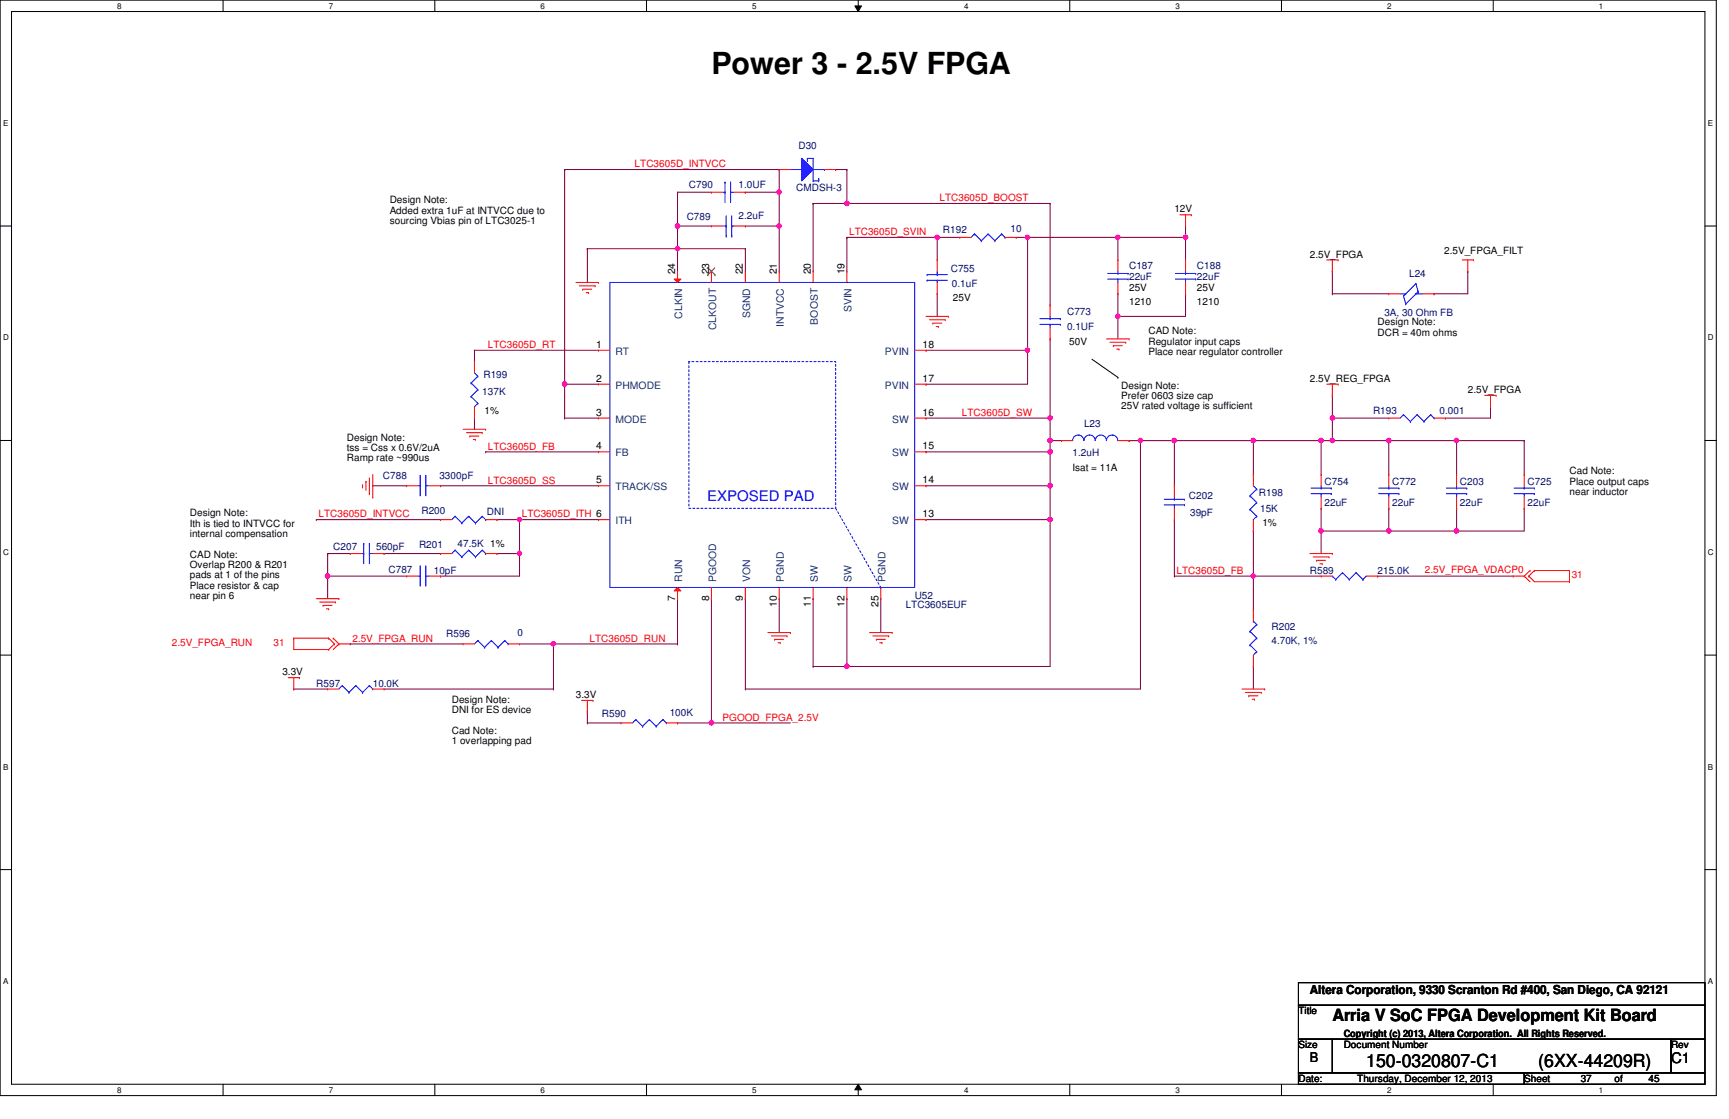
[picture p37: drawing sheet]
<svg xmlns="http://www.w3.org/2000/svg" width="432mm" height="279mm" viewBox="0 0 432 279" stroke-linecap="round" stroke-linejoin="round" font-family="sans-serif">
<defs><g id="words">
<text font-size="7.6" x="177.7" y="18.4">Power 3 - 2.5V FPGA</text>
<g font-size="4.5">
<text x="341.2" y="266.3">150-0320807-C1</text>
<text x="384.2" y="266.3">(6XX-44209R)</text>
</g>
<text font-size="4.2" x="332.7" y="254.8">Arria V SoC FPGA Development Kit Board</text>
<text font-size="3.6" fill="#00f" x="176.6" y="125.1">EXPOSED PAD</text>
<text font-size="3.6" x="417.3" y="265.5">C1</text>
<text font-size="3.3" x="327.1" y="265.3">B</text>
<text font-size="3.1" x="327.1" y="248.2">Altera Corporation, 9330 Scranton Rd #400, San Diego, CA 92121</text>
<g font-size="2.5" fill="#f00">
<text x="158.5" y="41.8">LTC3605D_INTVCC</text>
<text x="234.6" y="50.2">LTC3605D_BOOST</text>
<text x="212" y="58.7">LTC3605D_SVIN</text>
<text x="121.8" y="86.9">LTC3605D_RT</text>
<text x="240.2" y="103.8">LTC3605D_SW</text>
<text x="121.8" y="112.3">LTC3605D_FB</text>
<text x="121.8" y="120.7">LTC3605D_SS</text>
<text x="79.5" y="129.2">LTC3605D_INTVCC</text>
<text x="130.3" y="129.2">LTC3605D_ITH 6</text>
<text x="293.8" y="143.3">LTC3605D_FB</text>
<text x="355.9" y="143">2.5V_FPGA_VDACP0</text>
<text x="392.5" y="144.4">31</text>
<text x="42.9" y="161.3">2.5V_FPGA_RUN</text>
<text x="68.3" y="161.3">31</text>
<text x="88" y="160.2">2.5V_FPGA_RUN</text>
<text x="147.2" y="160.2">LTC3605D_RUN</text>
<text x="180.5" y="180">PGOOD_FPGA_2.5V</text>
</g>
<g font-size="2.5" fill="#000080">
<text x="199.4" y="37.3">D30</text>
<text x="172" y="46.9">C790</text>
<text x="184.4" y="46.9">1.0UF</text>
<text x="198.8" y="47.7">CMDSH-3</text>
<text x="171.5" y="55">C789</text>
<text x="184.4" y="54.7">2.2uF</text>
<text x="235.5" y="58.1">R192</text>
<text x="252.4" y="57.8">10</text>
<text x="237.4" y="68">C755</text>
<text x="237.7" y="71.7">0.1uF</text>
<text x="282" y="67.1">C187</text>
<text x="282" y="70">22uF</text>
<text x="298.9" y="67.1">C188</text>
<text x="298.9" y="70">22uF</text>
<text x="351.9" y="69.1">L24</text>
<text x="266.5" y="78.7">C773</text>
<text x="266.5" y="82.4">0.1UF</text>
<text x="345.7" y="79">3A, 30 Ohm FB</text>
<text x="120.7" y="94.5">R199</text>
<text x="120.4" y="98.7">137K</text>
<text x="270.7" y="106.6">L23</text>
<text x="342.9" y="103.3">R193</text>
<text x="359.5" y="103.3">0.001</text>
<text x="267.9" y="114">1.2uH</text>
<text x="95.6" y="119.6">C788</text>
<text x="109.7" y="119.6">3300pF</text>
<text x="296.9" y="124.7">C202</text>
<text x="314.4" y="123.8">R198</text>
<text x="330.8" y="121">C754</text>
<text x="347.7" y="121">C772</text>
<text x="364.6" y="121">C203</text>
<text x="381.5" y="121">C725</text>
<text x="105.2" y="128.3">R200</text>
<text x="121.6" y="128.6">DNI</text>
<text x="297.2" y="128.9">39pF</text>
<text x="314.7" y="127.8">15K</text>
<text x="330.8" y="126.4">22uF</text>
<text x="347.7" y="126.4">22uF</text>
<text x="364.6" y="126.4">22uF</text>
<text x="381.5" y="126.4">22uF</text>
<text x="83.2" y="137.4">C207</text>
<text x="93.9" y="137.4">560pF</text>
<text x="104.6" y="136.8">R201</text>
<text x="114.3" y="136.5">47.5K 1%</text>
<text x="97" y="143">C787</text>
<text x="108.3" y="143.3">10pF</text>
<text x="327.1" y="143.3">R589</text>
<text x="344" y="143.3">215.0K</text>
<text x="228.4" y="149.5">U52</text>
<text x="226.2" y="151.7">LTC3605EUF</text>
<text x="111.4" y="159">R596</text>
<text x="129.2" y="158.8">0</text>
<text x="317.5" y="157.4">R202</text>
<text x="317.5" y="160.7">4.70K, 1%</text>
<text x="79" y="171.4">R597</text>
<text x="93.1" y="171.4">10.0K</text>
<text x="150.3" y="179.1">R590</text>
<text x="167.3" y="178.8">100K</text>
</g>
<g font-size="2.5">
<text x="97.3" y="50.8">Design Note:</text>
<text x="97.3" y="53.4">Added extra 1uF at INTVCC due to</text>
<text x="293.3" y="53">12V</text>
<text x="97.3" y="56">sourcing Vbias pin of LTC3025-1</text>
<text x="327.1" y="64.3">2.5V_FPGA</text>
<text x="360.7" y="63.5">2.5V_FPGA_FILT</text>
<text x="168.6" y="68.5" transform="rotate(-90 168.6 68.5)">24</text>
<text x="177.1" y="68.5" transform="rotate(-90 177.1 68.5)">23</text>
<text x="185.5" y="68.5" transform="rotate(-90 185.5 68.5)">22</text>
<text x="194" y="68.5" transform="rotate(-90 194 68.5)">21</text>
<text x="202.5" y="68.5" transform="rotate(-90 202.5 68.5)">20</text>
<text x="210.9" y="68.5" transform="rotate(-90 210.9 68.5)">19</text>
<text x="238" y="75.1">25V</text>
<text x="282" y="72.8">25V</text>
<text x="282" y="76.2">1210</text>
<text x="298.9" y="72.8">25V</text>
<text x="298.9" y="76.2">1210</text>
<text x="286.8" y="83.5">CAD Note:</text>
<text x="344" y="81.2">Design Note:</text>
<text x="344" y="83.8">DCR = 40m ohms</text>
<text x="148.9" y="86.9">1</text>
<text x="230.4" y="86.9">18</text>
<text x="267" y="86">50V</text>
<text x="286.8" y="86.1">Regulator input caps</text>
<text x="286.8" y="88.6">Place near regulator controller</text>
<text x="148.9" y="95.3">2</text>
<text x="230.4" y="95.3">17</text>
<text x="327.1" y="95.3">2.5V_REG_FPGA</text>
<text x="280" y="97">Design Note:</text>
<text x="280" y="99.6">Prefer 0603 size cap</text>
<text x="366.6" y="98.2">2.5V_FPGA</text>
<text x="121" y="103.3">1%</text>
<text x="148.9" y="103.8">3</text>
<text x="230.4" y="103.8">16</text>
<text x="280" y="102.2">25V rated voltage is sufficient</text>
<text x="86.6" y="110">Design Note:</text>
<text x="86.6" y="112.6">tss = Css x 0.6V/2uA</text>
<text x="148.9" y="112.2">4</text>
<text x="230.4" y="112.2">15</text>
<text x="86.6" y="115.2">Ramp rate ~990us</text>
<text x="267.9" y="117.6">Isat = 11A</text>
<text x="392" y="118.4">Cad Note:</text>
<text x="148.9" y="120.7">5</text>
<text x="230.4" y="120.7">14</text>
<text x="392" y="121">Place output caps</text>
<text x="392" y="123.6">near inductor</text>
<text x="47.4" y="128.9">Design Note:</text>
<text x="47.4" y="131.5">Ith is tied to INTVCC for</text>
<text x="230.4" y="129.2">13</text>
<text x="315.3" y="131.4">1%</text>
<text x="47.4" y="134.1">internal compensation</text>
<text x="47.4" y="139.2">CAD Note:</text>
<text x="47.4" y="141.8">Overlap R200 &amp; R201</text>
<text x="47.4" y="144.4">pads at 1 of the pins</text>
<text x="47.4" y="147">Place resistor &amp; cap</text>
<text x="47.4" y="149.6">near pin 6</text>
<text x="168.6" y="150.1" transform="rotate(-90 168.6 150.1)">7</text>
<text x="177.1" y="150.1" transform="rotate(-90 177.1 150.1)">8</text>
<text x="185.5" y="150.1" transform="rotate(-90 185.5 150.1)">9</text>
<text x="194" y="151.6" transform="rotate(-90 194 151.6)">10</text>
<text x="202.5" y="151.6" transform="rotate(-90 202.5 151.6)">11</text>
<text x="210.9" y="151.6" transform="rotate(-90 210.9 151.6)">12</text>
<text x="219.4" y="151.6" transform="rotate(-90 219.4 151.6)">25</text>
<text x="70.5" y="168.7">3.3V</text>
<text x="112.8" y="175.4">Design Note:</text>
<text x="112.8" y="178">DNI for ES device</text>
<text x="143.8" y="174.3">3.3V</text>
<text x="112.8" y="183.2">Cad Note:</text>
<text x="112.8" y="185.8">1 overlapping pad</text>
<text x="324.3" y="253.2">Title</text>
<text x="324.3" y="261.7">Size</text>
<text x="335.6" y="259">Copyright (c) 2013, Altera Corporation. All Rights Reserved.</text>
<text x="335.6" y="261.7">Document Number</text>
<text x="417.3" y="261.7">Rev</text>
<text x="324.3" y="270.1">Date:</text>
<text x="339" y="270.1">Thursday, December 12, 2013</text>
<text x="380.7" y="270.1">Sheet</text>
<text x="394.8" y="270.1">37</text>
<text x="403.2" y="270.1">of</text>
<text x="411.7" y="270.1">45</text>
</g>
<g font-size="2.5" fill="#004080">
<text x="212.7" y="78" transform="rotate(-90 212.7 78)">SVIN</text>
<text x="170.4" y="79.5" transform="rotate(-90 170.4 79.5)">CLKIN</text>
<text x="178.9" y="82.4" transform="rotate(-90 178.9 82.4)">CLKOUT</text>
<text x="187.3" y="79.4" transform="rotate(-90 187.3 79.4)">SGND</text>
<text x="195.8" y="81.5" transform="rotate(-90 195.8 81.5)">INTVCC</text>
<text x="204.3" y="81" transform="rotate(-90 204.3 81)">BOOST</text>
<text x="153.7" y="88.6">RT</text>
<text x="221" y="88.6">PVIN</text>
<text x="153.7" y="97.1">PHMODE</text>
<text x="221" y="97.1">PVIN</text>
<text x="153.7" y="105.5">MODE</text>
<text x="222.8" y="105.5">SW</text>
<text x="153.7" y="114">FB</text>
<text x="222.8" y="114">SW</text>
<text x="153.7" y="122.4">TRACK/SS</text>
<text x="222.8" y="122.4">SW</text>
<text x="153.7" y="130.9">ITH</text>
<text x="222.8" y="130.9">SW</text>
<text x="170.4" y="145.3" transform="rotate(-90 170.4 145.3)">RUN</text>
<text x="178.9" y="145.3" transform="rotate(-90 178.9 145.3)">PGOOD</text>
<text x="187.3" y="145.3" transform="rotate(-90 187.3 145.3)">VON</text>
<text x="195.8" y="145.3" transform="rotate(-90 195.8 145.3)">PGND</text>
<text x="204.3" y="145.3" transform="rotate(-90 204.3 145.3)">SW</text>
<text x="212.7" y="145.3" transform="rotate(-90 212.7 145.3)">SW</text>
<text x="221.1" y="145.3" transform="rotate(-90 221.1 145.3)">PGND</text>
</g>
<g font-size="2">
<text x="29.3" y="2.2">8</text>
<text x="82.1" y="2.2">7</text>
<text x="135" y="2.2">6</text>
<text x="187.9" y="2.2">5</text>
<text x="240.7" y="2.2">4</text>
<text x="293.6" y="2.2">3</text>
<text x="346.5" y="2.2">2</text>
<text x="399.3" y="2.2">1</text>
<text x=".8" y="31.5">E</text>
<text x="426.5" y="31.5">E</text>
<text x=".8" y="85">D</text>
<text x="426.5" y="85">D</text>
<text x=".8" y="138.6">C</text>
<text x="426.5" y="138.6">C</text>
<text x=".8" y="192.2">B</text>
<text x="426.5" y="192.2">B</text>
<text x=".8" y="245.7">A</text>
<text x="426.5" y="245.7">A</text>
<text x="29.3" y="272.9">8</text>
<text x="82.1" y="272.9">7</text>
<text x="135" y="272.9">6</text>
<text x="187.9" y="272.9">5</text>
<text x="240.7" y="272.9">4</text>
<text x="293.6" y="272.9">3</text>
<text x="346.5" y="272.9">2</text>
<text x="399.3" y="272.9">1</text>
</g>
</g></defs>
<path d="M0 0h428.6v273.6h-428.6zM2.9 2.9h422.9v267.8h-422.9z" fill="none" stroke="#000" stroke-width=".25"/>
<g fill="#fff">
<path d="M29.3 .4h1.1v2.2h-1.1z"/>
<path d="M29.3 271.1h1.1v2.2h-1.1z"/>
</g>
<path d="M55.7 0v2.9M55.7 270.7v2.9" fill="none" stroke="#000" stroke-width=".25"/>
<g fill="#fff">
<path d="M82.1 .4h1.1v2.2h-1.1z"/>
<path d="M82.1 271.1h1.1v2.2h-1.1z"/>
</g>
<path d="M108.6 0v2.9M108.6 270.7v2.9" fill="none" stroke="#000" stroke-width=".25"/>
<g fill="#fff">
<path d="M135 .4h1.1v2.2h-1.1z"/>
<path d="M135 271.1h1.1v2.2h-1.1z"/>
</g>
<path d="M161.5 0v2.9M161.5 270.7v2.9" fill="none" stroke="#000" stroke-width=".25"/>
<g fill="#fff">
<path d="M187.9 .4h1.1v2.2h-1.1z"/>
<path d="M187.9 271.1h1.1v2.2h-1.1z"/>
</g>
<path d="M213.5 1.5h1.6l-.8 1.4zM214.3 0v2.9M214.3 270.7l.8 1.4h-1.6zM214.3 270.7v2.9" fill="none" stroke="#000" stroke-width=".25"/>
<path d="M213.5 1.5h1.6l-.8 1.4zM214.3 270.7l.8 1.4h-1.6z" fill="#000"/>
<g fill="#fff">
<path d="M240.7 .4h1.2v2.2h-1.2z"/>
<path d="M240.7 271.1h1.2v2.2h-1.2z"/>
</g>
<path d="M267.2 0v2.9M267.2 270.7v2.9" fill="none" stroke="#000" stroke-width=".25"/>
<g fill="#fff">
<path d="M293.6 .4h1.1v2.2h-1.1z"/>
<path d="M293.6 271.1h1.1v2.2h-1.1z"/>
</g>
<path d="M320 0v2.9M320 270.7v2.9" fill="none" stroke="#000" stroke-width=".25"/>
<g fill="#fff">
<path d="M346.5 .4h1.1v2.2h-1.1z"/>
<path d="M346.5 271.1h1.1v2.2h-1.1z"/>
</g>
<path d="M372.9 0v2.9M372.9 270.7v2.9" fill="none" stroke="#000" stroke-width=".25"/>
<g fill="#fff">
<path d="M399.3 .4h1.1v2.2h-1.1z"/>
<path d="M399.3 271.1h1.1v2.2h-1.1z"/>
<path d="M.8 29.6h1.3v2.3h-1.3z"/>
<path d="M426.5 29.6h1.3v2.3h-1.3z"/>
<path d="M.8 83.2h1.4v2.2h-1.4z"/>
<path d="M426.5 83.2h1.4v2.2h-1.4z"/>
</g>
<path d="M0 56.4h2.9M425.8 56.4h2.8" fill="none" stroke="#000" stroke-width=".25"/>
<g fill="#fff">
<path d="M.8 136.7h1.4v2.3h-1.4z"/>
<path d="M426.5 136.7h1.4v2.3h-1.4z"/>
</g>
<path d="M0 110h2.9M425.8 110h2.8" fill="none" stroke="#000" stroke-width=".25"/>
<g fill="#fff">
<path d="M.8 190.3h1.3v2.3h-1.3z"/>
<path d="M426.5 190.3h1.3v2.3h-1.3z"/>
</g>
<path d="M0 163.6h2.9M425.8 163.6h2.8" fill="none" stroke="#000" stroke-width=".25"/>
<g fill="#fff">
<path d="M.8 243.9h1.3v2.2h-1.3z"/>
<path d="M426.5 243.9h1.3v2.2h-1.3z"/>
</g>
<path d="M272.7 89.7l6.5 4.5M279.2 94.2h.1M0 217.1h2.9M425.8 217.1h2.8" fill="none" stroke="#000" stroke-width=".25"/>
<g fill="none" stroke="#800040" stroke-width=".25">
<path d="M332.7 67.7h.1M332.7 73.4h.1M332.7 73.4h14.1M332.7 67.7v5.7M358.1 73.4h.1M366.6 67.7h.1M366.6 67.7v5.7h-8.5M332.7 104.4h.1M332.7 104.4v5.6M332.7 104.4h14.1M360.9 104.4h.1M372.2 101.6h.1"/>
<path d="M372.2 101.6v2.8h-11.3"/>
</g>
<circle cx="332.7" cy="110" r=".56" fill="#f0f"/>
<circle cx="332.7" cy="110" r=".56" fill="none" stroke="#f0f" stroke-width=".25"/>
<circle cx="332.7" cy="104.3" r=".56" fill="#f0f"/>
<circle cx="332.7" cy="104.3" r=".56" fill="none" stroke="#f0f" stroke-width=".25"/>
<g fill="none" stroke="#800040" stroke-width=".25">
<path d="M146.7 62.1h.1M146.7 62.1v8.4M93.1 121.3h.1M93.1 121.3h8.5M124.1 129.8h.1M124.1 138.2h.1M124.1 129.8h5.7M129.8 129.8h.1M129.8 129.8v8.4h-5.7M293.3 129.8h.1M293.3 129.8v14M203.1 149.5h.1"/>
<path d="M203.1 149.5v16.9M129.8 160.8h8.4M138.2 160.8h.1M146.7 177.7h.1M146.7 177.7v2.8M211.5 166.4h.1M211.5 166.4h50.8M146.7 180.5h.1M146.7 180.5h8.4M177.7 180.5h.1M177.7 180.5h19.7"/>
</g>
<circle cx="211.5" cy="166.4" r=".56" fill="#f0f"/>
<circle cx="211.5" cy="166.4" r=".56" fill="none" stroke="#f0f" stroke-width=".25"/>
<path d="M262.3 104.4h.1M262.3 104.4v5.6M329.9 126.9h.1M329.9 126.9v5.7" fill="none" stroke="#800040" stroke-width=".25"/>
<circle cx="262.2" cy="110" r=".56" fill="#f0f"/>
<circle cx="262.2" cy="110" r=".56" fill="none" stroke="#f0f" stroke-width=".25"/>
<circle cx="262.2" cy="104.3" r=".56" fill="#f0f"/>
<circle cx="262.2" cy="104.3" r=".56" fill="none" stroke="#f0f" stroke-width=".25"/>
<g fill="none" stroke="#800040" stroke-width=".25">
<path d="M253.8 59.3h.1M253.8 59.3h2.8M262.3 50.8h.1M262.3 50.8v25.4M296.1 56.4h.1M296.1 56.4v2.9M262.3 110h.1M262.3 110v2.8M262.3 110h2.8M262.3 121.3h.1M262.3 121.3v8.5M169.2 149.5h.1"/>
<path d="M169.2 149.5v11.3M211.5 149.5h.1M211.5 149.5v16.9h-8.4M186.1 172h.1M186.1 172h98.7M203.1 166.4h.1"/>
</g>
<circle cx="262.2" cy="121.3" r=".56" fill="#f0f"/>
<circle cx="262.2" cy="121.3" r=".56" fill="none" stroke="#f0f" stroke-width=".25"/>
<path d="M256.6 59.3h.1M256.6 59.3v28.2M262.3 84.6h.1M262.3 84.6v19.8M231.3 129.8h.1M231.3 129.8h31" fill="none" stroke="#800040" stroke-width=".25"/>
<circle cx="256.6" cy="87.4" r=".54" fill="#f0f"/>
<circle cx="256.6" cy="87.4" r=".54" fill="none" stroke="#f0f" stroke-width=".25"/>
<circle cx="256.6" cy="59.2" r=".54" fill="#f0f"/>
<circle cx="256.6" cy="59.2" r=".54" fill="none" stroke="#f0f" stroke-width=".25"/>
<path d="M211.5 59.3h.1M211.5 59.3h22.6M231.3 87.5h.1M231.3 87.5h25.3" fill="none" stroke="#800040" stroke-width=".25"/>
<circle cx="234.1" cy="59.2" r=".55" fill="#f0f"/>
<circle cx="234.1" cy="59.2" r=".55" fill="none" stroke="#f0f" stroke-width=".25"/>
<path d="M234.1 59.3h.1M234.1 59.3v5.6M146.7 62.1h.1M146.7 62.1h22.5" fill="none" stroke="#800040" stroke-width=".25"/>
<circle cx="169.2" cy="62.1" r=".56" fill="#f0f"/>
<circle cx="169.2" cy="62.1" r=".56" fill="none" stroke="#f0f" stroke-width=".25"/>
<path d="M203.1 50.8h.1M203.1 50.8h8.4M256.6 59.3h.1M256.6 59.3h22.6" fill="none" stroke="#800040" stroke-width=".25"/>
<circle cx="279.2" cy="59.2" r=".55" fill="#f0f"/>
<circle cx="279.2" cy="59.2" r=".55" fill="none" stroke="#f0f" stroke-width=".25"/>
<path d="M186.1 48h.1M186.1 48h8.5M194.6 48h.1M194.6 48v8.4" fill="none" stroke="#800040" stroke-width=".25"/>
<circle cx="194.6" cy="48" r=".56" fill="#f0f"/>
<circle cx="194.6" cy="48" r=".56" fill="none" stroke="#f0f" stroke-width=".25"/>
<path d="M169.2 48h.1M169.2 48h8.5M169.2 48v8.4" fill="none" stroke="#800040" stroke-width=".25"/>
<circle cx="169.2" cy="56.4" r=".56" fill="#f0f"/>
<circle cx="169.2" cy="56.4" r=".56" fill="none" stroke="#f0f" stroke-width=".25"/>
<path d="M141 42.3h.1M141 42.3v53.6M194.6 42.3h.1M194.6 42.3v5.7M234.1 73.4h.1M234.1 73.4v5.6" fill="none" stroke="#800040" stroke-width=".25"/>
<circle cx="141" cy="95.9" r=".56" fill="#f0f"/>
<circle cx="141" cy="95.9" r=".56" fill="none" stroke="#f0f" stroke-width=".25"/>
<g fill="none" stroke="#800040" stroke-width=".25">
<path d="M141 42.3h.1M141 42.3h53.6M203.1 50.8h.1M203.1 50.8v16.9M141 95.9h.1M141 95.9v8.5M118.5 104.4h.1M118.5 104.4v2.8M141 104.4h.1M141 104.4h8.5M81.8 138.2h.1M81.8 138.2h5.7"/>
<path d="M81.8 138.2v11.3M95.9 138.2h.1M95.9 138.2h14.1M81.8 143.8h.1"/>
</g>
<circle cx="81.8" cy="143.8" r=".55" fill="#f0f"/>
<circle cx="81.8" cy="143.8" r=".55" fill="none" stroke="#f0f" stroke-width=".25"/>
<path d="M141 95.9h.1M141 95.9h8.5M129.8 138.2h.1M129.8 138.2v5.6M81.8 143.8h.1M81.8 143.8h19.8" fill="none" stroke="#800040" stroke-width=".25"/>
<circle cx="129.7" cy="138.2" r=".55" fill="#f0f"/>
<circle cx="129.7" cy="138.2" r=".55" fill="none" stroke="#f0f" stroke-width=".25"/>
<path d="M363.8 110h.1M363.8 110h16.9M110 143.8h.1M110 143.8h19.8" fill="none" stroke="#800040" stroke-width=".25"/>
<circle cx="363.7" cy="110" r=".56" fill="#f0f"/>
<circle cx="363.7" cy="110" r=".56" fill="none" stroke="#f0f" stroke-width=".25"/>
<path d="M169.2 56.4h.1M169.2 56.4h8.5M169.2 56.4v5.7M186.1 56.4h.1M186.1 56.4h8.5M194.6 56.4h.1M194.6 56.4v11.3M169.2 62.1h.1M169.2 62.1h16.9" fill="none" stroke="#800040" stroke-width=".25"/>
<circle cx="194.6" cy="56.4" r=".56" fill="#f0f"/>
<circle cx="194.6" cy="56.4" r=".56" fill="none" stroke="#f0f" stroke-width=".25"/>
<g fill="none" stroke="#800040" stroke-width=".25">
<path d="M208.7 42.3h.1M208.7 42.3h2.8M211.5 42.3h.1M211.5 42.3v8.5M121.3 112.8h.1M121.3 112.8h28.2M380.7 110h.1M380.7 110v8.5M363.8 132.6h.1M380.7 126.9h.1M380.7 126.9v5.7h-16.9M313 143.8h.1"/>
<path d="M313 143.8h16.9"/>
</g>
<circle cx="363.7" cy="132.5" r=".56" fill="#f0f"/>
<circle cx="363.7" cy="132.5" r=".56" fill="none" stroke="#f0f" stroke-width=".25"/>
<path d="M313 110h.1M313 110h16.9M363.8 110h.1M363.8 110v8.5M346.8 132.6h.1M363.8 126.9h.1M363.8 126.9v5.7h-17M313 166.4h.1M313 166.4v5.6" fill="none" stroke="#800040" stroke-width=".25"/>
<circle cx="329.9" cy="110" r=".56" fill="#f0f"/>
<circle cx="329.9" cy="110" r=".56" fill="none" stroke="#f0f" stroke-width=".25"/>
<circle cx="313" cy="110" r=".55" fill="#f0f"/>
<circle cx="313" cy="110" r=".55" fill="none" stroke="#f0f" stroke-width=".25"/>
<path d="M234.1 59.3h.1M234.1 59.3h5.6M262.3 129.8h.1M262.3 129.8v36.6" fill="none" stroke="#800040" stroke-width=".25"/>
<circle cx="262.3" cy="129.7" r=".55" fill="#f0f"/>
<circle cx="262.3" cy="129.7" r=".55" fill="none" stroke="#f0f" stroke-width=".25"/>
<path d="M279.2 73.4h.1M279.2 79h.1M279.2 73.4v11.2M296.1 73.4h.1M296.1 73.4v5.6h-16.9M313 143.8h.1M313 143.8v8.5M169.2 180.5h.1M169.2 180.5h8.5" fill="none" stroke="#800040" stroke-width=".25"/>
<circle cx="279.1" cy="79" r=".56" fill="#f0f"/>
<circle cx="279.1" cy="79" r=".56" fill="none" stroke="#f0f" stroke-width=".25"/>
<path d="M279.2 59.3h.1M279.2 59.3h16.9" fill="none" stroke="#800040" stroke-width=".25"/>
<circle cx="296.1" cy="59.2" r=".55" fill="#f0f"/>
<circle cx="296.1" cy="59.2" r=".55" fill="none" stroke="#f0f" stroke-width=".25"/>
<path d="M211.5 59.3h.1M211.5 59.3v8.4M279.2 59.3h.1M279.2 59.3v5.6M296.1 59.3h.1M296.1 59.3v5.6M177.7 149.5h.1M177.7 149.5v31" fill="none" stroke="#800040" stroke-width=".25"/>
<circle cx="177.7" cy="180.5" r=".56" fill="#f0f"/>
<circle cx="177.7" cy="180.5" r=".56" fill="none" stroke="#f0f" stroke-width=".25"/>
<path d="M169.2 62.1h.1M169.2 62.1v5.6M186.1 62.1h.1M186.1 62.1v5.6M284.8 110h.1M284.8 110v62M329.9 132.6h.1M329.9 132.6v5.6" fill="none" stroke="#800040" stroke-width=".25"/>
<circle cx="284.8" cy="110" r=".55" fill="#f0f"/>
<circle cx="284.8" cy="110" r=".55" fill="none" stroke="#f0f" stroke-width=".25"/>
<path d="M284.8 110h.1M284.8 110h8.5M329.9 132.6h.1M329.9 132.6h16.9" fill="none" stroke="#800040" stroke-width=".25"/>
<circle cx="346.8" cy="132.5" r=".56" fill="#f0f"/>
<circle cx="346.8" cy="132.5" r=".56" fill="none" stroke="#f0f" stroke-width=".25"/>
<circle cx="329.9" cy="132.5" r=".56" fill="#f0f"/>
<circle cx="329.9" cy="132.5" r=".56" fill="none" stroke="#f0f" stroke-width=".25"/>
<g fill="none" stroke="#800040" stroke-width=".25">
<path d="M231.3 112.8h.1M231.3 112.8h31M262.3 112.8h.1M262.3 112.8v8.5h-31M282 110h.1M282 110h2.8M329.9 110h.1M329.9 110v8.5M332.7 110h.1M332.7 110h14.1M231.3 121.3h.1M220 149.5h.1"/>
<path d="M220 149.5v8.4"/>
</g>
<circle cx="262.2" cy="112.8" r=".56" fill="#f0f"/>
<circle cx="262.2" cy="112.8" r=".56" fill="none" stroke="#f0f" stroke-width=".25"/>
<path d="M211.5 50.8h.1M211.5 50.8h50.8M231.3 104.4h.1M231.3 104.4h31" fill="none" stroke="#800040" stroke-width=".25"/>
<circle cx="211.5" cy="50.8" r=".56" fill="#f0f"/>
<circle cx="211.5" cy="50.8" r=".56" fill="none" stroke="#f0f" stroke-width=".25"/>
<path d="M231.3 95.9h.1M256.6 87.5h.1M256.6 87.5v8.4h-25.3M346.8 110h.1M346.8 110v8.5M346.8 126.9h.1M346.8 126.9v5.7" fill="none" stroke="#800040" stroke-width=".25"/>
<circle cx="346.8" cy="110" r=".56" fill="#f0f"/>
<circle cx="346.8" cy="110" r=".56" fill="none" stroke="#f0f" stroke-width=".25"/>
<path d="M293.3 110h.1M293.3 110h19.7" fill="none" stroke="#800040" stroke-width=".25"/>
<circle cx="293.2" cy="110" r=".56" fill="#f0f"/>
<circle cx="293.2" cy="110" r=".56" fill="none" stroke="#f0f" stroke-width=".25"/>
<g fill="none" stroke="#800040" stroke-width=".25">
<path d="M118.5 87.5h.1M118.5 87.5v2.8M118.5 87.5h31M293.3 110h.1M293.3 110v11.3M313 110h.1M313 110v8.5M110 121.3h.1M110 121.3h39.5M129.8 129.8h.1M129.8 129.8h19.7M186.1 149.5h.1"/>
<path d="M186.1 149.5v22.5M194.6 149.5h.1M194.6 149.5v8.4"/>
</g>
<circle cx="129.7" cy="129.7" r=".54" fill="#f0f"/>
<circle cx="129.7" cy="129.7" r=".54" fill="none" stroke="#f0f" stroke-width=".25"/>
<g fill="none" stroke="#800040" stroke-width=".25">
<path d="M332.7 98.7h.1M332.7 98.7v5.7M329.9 110h.1M329.9 110h2.8M79 129.8h.1M79 129.8h31M313 132.6h.1M313 132.6v11.2h-19.7M293.3 143.8h.1M344 143.8h.1M344 143.8h33.9M87.5 160.8h.1"/>
<path d="M87.5 160.8h28.2"/>
</g>
<circle cx="313" cy="143.8" r=".54" fill="#f0f"/>
<circle cx="313" cy="143.8" r=".54" fill="none" stroke="#f0f" stroke-width=".25"/>
<path d="M346.8 110h.1M346.8 110h17M73.4 172h.1M73.4 172h8.4M95.9 172h42.3M138.2 172h.1M138.2 160.8h.1M138.2 160.8v11.2M138.2 160.8h31M169.2 160.8h.1" fill="none" stroke="#800040" stroke-width=".25"/>
<circle cx="138.2" cy="160.7" r=".56" fill="#f0f"/>
<circle cx="138.2" cy="160.7" r=".56" fill="none" stroke="#f0f" stroke-width=".25"/>
<g fill="none" stroke="#f00" stroke-width=".25">
<path d="M294.7 53.6h2.8M296.1 56.4h.1M296.1 53.6v2.8M297.5 53.6h.1M143.8 70.5h5.7M144.7 71.4h3.9M145.5 72.2h.1M145.5 72.2h2.3M146.4 73.1h.5M146.9 73.1h.1M148.6 71.4h.1M149.5 70.5h.1"/>
<path d="M231.3 79h5.6M232.1 79.8h4M236.1 79.8h.1M236.9 79h.1M262.3 76.2h.1M262.3 76.2v2.8M331.3 64.9h2.9M332.7 67.7h.1M332.7 64.9v2.8M334.2 64.9h.1M365.2 64.9h2.8M366.6 67.7h.1"/>
<path d="M366.6 64.9v2.8M368 64.9h.1M118.5 90.3h.1M118.5 90.3v2.8M233 80.7h.1M233 80.7h2.2M233.8 81.5h.6M234.4 81.5h.1M262.3 84.6h.1M262.3 81.8v2.8M276.4 84.6h5.6M277.2 85.5h3.9"/>
<path d="M278 86.3h.1M278 86.3h2.3M278.9 87.2h.5M279.4 87.2h.1M281.1 85.5h.1M282 84.6h.1M331.3 95.9h2.9M332.7 98.7h.1M332.7 95.9v2.8M334.2 95.9h.1M370.8 98.7h2.8M372.2 98.7v2.9"/>
<path d="M373.6 98.7h.1M92.2 119.3v4M93.1 118.5v5.6M115.7 107.2h5.6M116.5 108h3.9M117.3 108.9h.1M117.3 108.9h2.3M118.2 109.7h.5M118.5 104.4h.1M118.5 101.6v2.8M118.7 109.7h.1M120.4 108h.1"/>
<path d="M121.3 107.2h.1M346.8 104.4h.1M346.8 104.4h2.9M358.1 104.4h2.8M360.9 104.4h.1M372.2 101.6h.1M90.6 121.6h.1M90.6 121v.6M91.4 120.2h.1M91.4 120.2v2.2M92.2 123.3h.1M93.1 124.1h.1"/>
<path d="M110 138.2h.1M110 138.2h2.8M121.3 138.2h2.8M124.1 138.2h.1M327.1 138.2h5.6M328 139.1h3.9M328.8 139.9h.1M328.8 139.9h2.2M331.9 139.1h.1M332.7 138.2h.1M73.4 159.3h.1M73.4 159.3v2.9h8.7"/>
<path d="M73.4 159.3h8.7M79 149.5h5.6M79.8 150.3h4M80.7 151.2h.1M80.7 151.2h2.2M81.5 152h.6M82.1 152h.1M82.1 159.3h.1M82.1 159.3l1.4 1.5M83.2 159.3h.1M83.2 159.3l1.4 1.5M83.8 150.3h.1"/>
<path d="M84.6 149.5h.1M191.8 157.9h5.6M192.6 158.8h4M193.5 159.6h.1M193.5 159.6h2.2M196.6 158.8h.1M197.4 157.9h.1M217.2 157.9h5.6M218 158.8h4M218.9 159.6h.1M218.9 159.6h2.2M222 158.8h.1"/>
<path d="M222.8 157.9h.1M329.6 140.8h.6M329.9 143.8h.1M329.9 143.8h2.8M330.2 140.8h.1M341.2 143.8h2.8M344 143.8h.1M377.9 143.8h.1M377.9 143.8h2.8M380.7 143.8h.1M380.7 143.8l1.4 1.4M381.8 143.8h.1"/>
<path d="M381.8 143.8l1.4 1.4h8.8M382.1 142.5h.1M382.1 142.5l-1.4 1.3M383.2 142.5h.1M383.2 142.5h8.8M383.2 142.5l-1.4 1.3M392 142.5h.1M392 145.2h.1M392 142.5v2.7M72 169.2h2.8M73.4 172h.1M73.4 169.2v2.8"/>
<path d="M74.8 169.2h.1M82.1 162.2h.1M83.5 160.8h.1M83.5 160.8l-1.4 1.4M84.6 160.8h.1M84.6 160.8l-1.4 1.4M84.6 160.8h2.9M145.2 174.9h2.9M146.7 177.7h.1M146.7 174.9v2.8M148.1 174.9h.1M194.3 160.5h.6"/>
<path d="M194.9 160.5h.1M219.7 160.5h.6M220.3 160.5h.1M310.2 172h5.6M311 172.9h4M311.9 173.7h.1M311.9 173.7h2.3M312.7 174.6h.6M313.3 174.6h.1M315 172.9h.1M315.8 172h.1"/>
</g>
<path d="M324.3 245.4h101.5v5.6h-101.5zM324.3 251h101.5v8.5h-101.5zM324.3 259.5h8.4v8.4h-8.4zM332.7 259.5h84.6v8.4h-84.6zM417.3 259.5h8.5v8.4h-8.5zM324.3 267.9h56.4v2.8h-56.4zM380.7 267.9h45.1v2.8h-45.1z" fill="none" stroke="#000" stroke-width=".25"/>
<g fill="none" stroke="#00f" stroke-width=".25">
<path d="M259.7 79.6h5.1M262.3 79.6h.1M262.3 79v.6M264.8 79.6h.1M117.6 95.6h.1M117.6 99h.1M117.6 95.6l1.7 1.7M117.6 99l1.7 1.7M118.5 93.1l.8 .8M119.3 93.9h.1M119.3 97.3h.1M119.3 93.9l-1.7 1.7"/>
<path d="M119.3 97.3l-1.7 1.7M259.7 81h5.1M262.3 81h.1M262.3 81v.8M264.8 81h.1M118.5 101.6h.1M119.3 100.7h.1M119.3 100.7l-.8 .9M350.5 103.5h.1M350.5 103.5l-.8 .9M350.5 103.5l1.7 1.7M352.2 105.2h.1"/>
<path d="M353.9 103.5h.1M353.9 103.5l-1.7 1.7M353.9 103.5l1.7 1.7M355.6 105.2h.1M357.3 103.5h.1M357.3 103.5l-1.7 1.7M357.3 103.5l.8 .9M358.1 104.4h.1M113.7 137.4h.1M113.7 137.4l-.9 .8M113.7 137.4l1.7 1.7M115.4 139.1h.1"/>
<path d="M117.1 137.4h.1M117.1 137.4l-1.7 1.7M117.1 137.4l1.6 1.7M118.7 139.1h.1M120.4 137.4h.1M120.4 137.4l-1.7 1.7M120.4 137.4l.9 .8M121.3 138.2h.1M332.7 143.8h.1M332.7 143.8l.9 .9M333.6 144.7h.1M335.3 143h.1"/>
<path d="M335.3 143l1.7 1.7M335.3 143l-1.7 1.7M337 144.7h.1M338.7 143h.1M338.7 143l1.7 1.7M338.7 143l-1.7 1.7M340.4 144.7h.1M341.2 143.8l-.8 .9"/>
</g>
<path d="M200.2 39.5l2.9 2.8-2.9 2.9z" fill="#00f"/>
<g fill="none" stroke="#00f" stroke-width=".25">
<path d="M200.2 39.5l2.9 2.8-2.9 2.9zM201.6 39.5h.1M201.6 39.5h1.5v5.7M201.6 39.5v.6M180.5 56.4h.9M181.4 59h.1M181.4 56.4h.1M181.4 53.9v5.1M182.8 56.4h.1M182.8 59h.1M182.8 56.4h.5M182.8 53.9v5.1"/>
<path d="M197.4 42.3h2.8M200.2 42.3h.1M201.6 40.1h.1M203.1 45.2h.1M203.1 42.3h2.8M203.1 45.2h1.4M204.5 45.2h.1M204.5 44.6h.1M204.5 44.6v.6M205.9 42.3h.1M152.3 70.5h76.1v76.2h-76.1zM231.5 70h.1"/>
<path d="M231.5 68.6h.1M231.5 70h5.1M231.5 68.6h5.1M234.1 68.6h.1M234.1 70h.1M234.1 67.7v.9M234.1 70v.5M276.6 69.7h5.1M276.6 68.3h5.1M279.2 68.3h.1M279.2 69.7h.1M279.2 67.7v.6"/>
<path d="M279.2 69.7v.8M281.7 69.7h.1M281.7 68.3h.1M349.7 73.4h1.4M351.1 75.9h.1M351.1 73.4h.1M353.6 70.8h.1M353.6 73.4h.1M353.6 70.8l-3.1 3.1 .6 2M353.6 73.4h1.7M353.6 70.8l.6 2M354.2 72.8h.1"/>
<path d="M354.2 72.8l-3.1 3.1M104.9 118.7h.1M104.9 118.7v5.1M106.3 118.7h.1M106.3 118.7v5.1M90.3 138.2h.5M90.8 135.7h.1M90.8 138.2h.1M90.8 135.7v5.1M92.2 138.2h.1M92.2 135.7h.1M92.2 138.2h.9"/>
<path d="M92.2 135.7v5.1M104.4 121.3h.5M104.9 121.3h.1M106.3 121.3h.1M106.3 121.3h.9M113.7 128.9h.1M113.7 128.9l-.9 .9M113.7 128.9l1.7 1.7M115.4 130.6h.1M117.1 128.9h.1M117.1 128.9l-1.7 1.7M117.1 128.9l1.6 1.7"/>
<path d="M118.7 130.6h.1M120.4 128.9h.1M120.4 128.9l-1.7 1.7M120.4 128.9l.9 .9M121.3 129.8h.1M290.7 124.7h5.1M290.7 126.1h5.1M293.3 126.1h.1M293.3 124.7h.1M293.3 124.1v.6M293.3 126.1v.8M295.8 124.7h.1"/>
<path d="M295.8 126.1h.1M327.4 123.3h5.1M327.4 121.9h5.1M329.9 121.9h.1M329.9 123.3h.1M329.9 121.3v.6M329.9 123.3v.8M332.5 123.3h.1M332.5 121.9h.1M344.3 123.3h5.1M344.3 121.9h5.1M346.8 121.9h.1"/>
<path d="M346.8 123.3h.1M346.8 121.3v.6M346.8 123.3v.8M349.4 123.3h.1M349.4 121.9h.1M378.1 123.3h5.1M378.1 121.9h5.1M380.7 121.9h.1M380.7 123.3h.1M380.7 121.3v.6M380.7 123.3v.8M383.2 123.3h.1"/>
<path d="M383.2 121.9h.1M104.4 143.8h.5M104.9 143.8h.1M104.9 141.3h.1M104.9 141.3v5.1M106.3 141.3h.1M106.3 143.8h.1M106.3 143.8h.9M106.3 141.3v5.1M158.8 179.7h.1M158.8 179.7l-.9 .8M158.8 179.7l1.7 1.7"/>
<path d="M162.2 179.7h.1M162.2 179.7l-1.7 1.7M162.2 179.7l1.7 1.7M165.6 179.7h.1M165.6 179.7l-1.7 1.7M165.6 179.7l.8 .8M160.5 181.4h.1M163.9 181.4h.1M166.4 180.5h.1"/>
</g>
<g fill="none" stroke="#f00" stroke-width=".25">
<path d="M177.7 56.4h.1M177.7 56.4h2.8M183.3 56.4h2.8M186.1 56.4h.1M194.6 42.3h.1M194.6 42.3h2.8M205.9 42.3h2.8M208.7 42.3h.1M234.1 73.4h.1M234.1 64.9h.1M234.1 64.9v2.8M234.1 70.5v2.9"/>
<path d="M279.2 64.9h.1M279.2 73.4h.1M279.2 64.9v2.8M279.2 70.5v2.9M346.8 73.4h.1M346.8 73.4h2.9M355.3 73.4h2.8M358.1 73.4h.1M149.5 87.5h.1M149.5 95.9h.1M149.5 87.5h2.8M149.5 95.9h2.8"/>
<path d="M149.5 104.4h.1M149.5 112.8h.1M149.5 104.4h2.8M149.5 112.8h2.8M329.9 118.5h.1M329.9 118.5v2.8M346.8 118.5h.1M346.8 118.5v2.8M380.7 118.5h.1M380.7 118.5v2.8M87.5 138.2h.1M87.5 138.2h2.8"/>
<path d="M93.1 138.2h2.8M95.9 138.2h.1M101.6 121.3h.1M101.6 121.3h2.8M107.2 121.3h2.8M110 129.8h.1M110 121.3h.1M110 129.8h2.8M121.3 129.8h2.8M124.1 129.8h.1M149.5 121.3h.1M149.5 129.8h.1"/>
<path d="M149.5 129.8h2.8M149.5 121.3h2.8M293.3 121.3h.1M293.3 129.8h.1M293.3 121.3v2.8M293.3 126.9v2.9M329.9 126.9h.1M329.9 124.1v2.8M346.8 126.9h.1M346.8 124.1v2.8M380.7 126.9h.1M380.7 124.1v2.8"/>
<path d="M101.6 143.8h.1M101.6 143.8h2.8M107.2 143.8h2.8M110 143.8h.1M155.1 180.5h.1M155.1 180.5h2.8M166.4 180.5h2.8M169.2 180.5h.1"/>
</g>
<path d="M172 90.3h36.7v36.6h-36.7zM208.7 126.9l11.3 19.8M220 146.7h.1" fill="none" stroke="#00f" stroke-width=".25" stroke-dasharray=".5 .5"/>
<path d="M168.4 147.5l.8-.8 .9 .8z" fill="#f00"/>
<g fill="none" stroke="#f00" stroke-width=".25">
<path d="M177.7 67.7h.1M177.7 67.7v2.8M186.1 67.7h.1M186.1 67.7v2.8M194.6 67.7h.1M194.6 67.7v2.8M203.1 67.7h.1M203.1 67.7v2.8M211.5 67.7h.1M211.5 67.7v2.8M228.4 95.9h2.9M228.4 87.5h2.9"/>
<path d="M231.3 95.9h.1M231.3 87.5h.1M228.4 112.8h2.9M228.4 104.4h2.9M231.3 112.8h.1M231.3 104.4h.1M228.4 129.8h2.9M228.4 121.3h2.9M231.3 129.8h.1M231.3 121.3h.1M168.4 147.5l.8-.8 .9 .8zM169.2 149.5h.1"/>
<path d="M169.2 146.7v2.8M177.7 149.5h.1M177.7 146.7v2.8M186.1 149.5h.1M186.1 146.7v2.8M194.6 149.5h.1M194.6 146.7v2.8M203.1 149.5h.1M203.1 146.7v2.8M211.5 149.5h.1M211.5 146.7v2.8"/>
</g>
<path d="M176.8 68.6h.1M176.8 66.9l1.8 1.7M178.5 66.9l-1.7 1.7M178.6 68.6h.1" fill="none" stroke="#804000" stroke-width=".25"/>
<path d="M168.4 69.7h1.7l-.9 .8z" fill="#f00"/>
<g fill="none" stroke="#f00" stroke-width=".25">
<path d="M177.7 48h.1M177.7 48h2.8M183.3 48h2.8M186.1 48h.1M239.7 59.3h.1M239.7 59.3h2.8M251 59.3h2.8M253.8 59.3h.1M168.4 69.7h1.7l-.9 .8zM169.2 67.7h.1M169.2 67.7v2.8M296.1 64.9h.1"/>
<path d="M296.1 73.4h.1M296.1 64.9v2.8M296.1 70.5v2.9M265.1 110h.1M265.1 110h2.8M279.2 110h2.8M282 110h.1M313 118.5h.1M313 118.5v2.8M363.8 118.5h.1M363.8 118.5v2.8M313 132.6h.1"/>
<path d="M313 129.8v2.8M363.8 126.9h.1M363.8 124.1v2.8M220 149.5h.1M220 146.7v2.8M313 152.3h.1M313 152.3v2.8M81.8 172h.1M81.8 172h2.8M93.1 172h2.8M95.9 172h.1M115.7 160.8h.1"/>
<path d="M115.7 160.8h2.8M126.9 160.8h2.9M129.8 160.8h.1M313 166.4h.1M313 163.6v2.8"/>
</g>
<g fill="none" stroke="#00f" stroke-width=".25">
<path d="M180.5 48h.6M181.1 45.5h.1M181.1 48h.1M181.1 45.5v5M182.5 48h.1M182.5 45.5h.1M182.5 48h.8M182.5 45.5v5M243.4 58.4h.1M243.4 58.4l-.9 .9M243.4 58.4l1.7 1.7M246.8 58.4h.1"/>
<path d="M246.8 58.4l-1.7 1.7M246.8 58.4l1.7 1.7M250.1 58.4h.1M250.1 58.4l-1.6 1.7M250.1 58.4l.9 .9M251 59.3h.1M245.1 60.1h.1M248.5 60.1h.1M293.5 69.7h5.1M293.5 68.3h5.1M296.1 68.3h.1M296.1 69.7h.1"/>
<path d="M296.1 67.7v.6M296.1 69.7v.8M298.6 69.7h.1M298.6 68.3h.1M267.9 110a1.4 1.4 0 0 1 1.4-1.4 1.4 1.4 0 0 1 1.4 1.4M270.7 110a1.4 1.4 0 0 1 1.4-1.4 1.4 1.4 0 0 1 1.4 1.4 1.4 1.4 0 0 1 1.4-1.4 1.4 1.4 0 0 1 1.4 1.4 1.42 1.42 0 0 1 1.4-1.4 1.42 1.42 0 0 1 1.4 1.4M312.2 123.8h.1M312.2 127.2h.1M312.2 123.8l1.7 1.7M312.2 127.2l1.7 1.7M313 129.8h.1M313 121.3l.9 .8"/>
<path d="M313.9 122.1h.1M313.9 125.5h.1M313.9 128.9h.1M313.9 122.1l-1.7 1.7M313.9 125.5l-1.7 1.7M313.9 128.9l-.9 .9M361.2 123.3h5.1M361.2 121.9h5.1M363.8 121.9h.1M363.8 123.3h.1M363.8 121.3v.6M363.8 123.3v.8"/>
<path d="M366.3 123.3h.1M366.3 121.9h.1M119.3 159.9h.1M119.3 159.9l-.8 .9M119.3 159.9l1.7 1.7M122.7 159.9h.1M122.7 159.9l-1.7 1.7M122.7 159.9l1.7 1.7M126.1 159.9h.1M126.1 159.9l-1.7 1.7M126.1 159.9l.8 .9M312.2 157.6h.1"/>
<path d="M312.2 157.6l1.7 1.7M313 155.1h.1M313 155.1l.9 .9M313.9 159.3h.1M313.9 156h.1M313.9 159.3l-1.7 1.7M313.9 156l-1.7 1.6M85.5 171.2h.1M85.5 171.2l-.9 .8M85.5 171.2l1.7 1.7M87.2 172.9h.1M88.9 171.2h.1"/>
<path d="M88.9 171.2l-1.7 1.7M88.9 171.2l1.7 1.7M90.6 172.9h.1M92.2 171.2h.1M92.2 171.2l-1.6 1.7M92.2 171.2l.9 .8M93.1 172h.1M121 161.6h.1M124.4 161.6h.1M126.9 160.8h.1M312.2 161h.1M312.2 161l1.7 1.7"/>
<path d="M313.9 162.7h.1M313.9 162.7l-.9 .9"/>
</g>
<circle cx="332.7" cy="110" r=".56" fill="#f0f"/>
<circle cx="332.7" cy="110" r=".56" fill="none" stroke="#f0f" stroke-width=".25"/>
<circle cx="332.7" cy="104.3" r=".56" fill="#f0f"/>
<circle cx="332.7" cy="104.3" r=".56" fill="none" stroke="#f0f" stroke-width=".25"/>
<circle cx="211.5" cy="166.4" r=".56" fill="#f0f"/>
<circle cx="211.5" cy="166.4" r=".56" fill="none" stroke="#f0f" stroke-width=".25"/>
<circle cx="262.2" cy="110" r=".56" fill="#f0f"/>
<circle cx="262.2" cy="110" r=".56" fill="none" stroke="#f0f" stroke-width=".25"/>
<circle cx="262.2" cy="104.3" r=".56" fill="#f0f"/>
<circle cx="262.2" cy="104.3" r=".56" fill="none" stroke="#f0f" stroke-width=".25"/>
<circle cx="262.2" cy="121.3" r=".56" fill="#f0f"/>
<circle cx="262.2" cy="121.3" r=".56" fill="none" stroke="#f0f" stroke-width=".25"/>
<circle cx="256.6" cy="87.4" r=".54" fill="#f0f"/>
<circle cx="256.6" cy="87.4" r=".54" fill="none" stroke="#f0f" stroke-width=".25"/>
<circle cx="256.6" cy="59.2" r=".54" fill="#f0f"/>
<circle cx="256.6" cy="59.2" r=".54" fill="none" stroke="#f0f" stroke-width=".25"/>
<circle cx="234.1" cy="59.2" r=".55" fill="#f0f"/>
<circle cx="234.1" cy="59.2" r=".55" fill="none" stroke="#f0f" stroke-width=".25"/>
<circle cx="169.2" cy="62.1" r=".56" fill="#f0f"/>
<circle cx="169.2" cy="62.1" r=".56" fill="none" stroke="#f0f" stroke-width=".25"/>
<circle cx="279.2" cy="59.2" r=".55" fill="#f0f"/>
<circle cx="279.2" cy="59.2" r=".55" fill="none" stroke="#f0f" stroke-width=".25"/>
<circle cx="194.6" cy="48" r=".56" fill="#f0f"/>
<circle cx="194.6" cy="48" r=".56" fill="none" stroke="#f0f" stroke-width=".25"/>
<circle cx="169.2" cy="56.4" r=".56" fill="#f0f"/>
<circle cx="169.2" cy="56.4" r=".56" fill="none" stroke="#f0f" stroke-width=".25"/>
<circle cx="141" cy="95.9" r=".56" fill="#f0f"/>
<circle cx="141" cy="95.9" r=".56" fill="none" stroke="#f0f" stroke-width=".25"/>
<circle cx="81.8" cy="143.8" r=".55" fill="#f0f"/>
<circle cx="81.8" cy="143.8" r=".55" fill="none" stroke="#f0f" stroke-width=".25"/>
<circle cx="129.7" cy="138.2" r=".55" fill="#f0f"/>
<circle cx="129.7" cy="138.2" r=".55" fill="none" stroke="#f0f" stroke-width=".25"/>
<circle cx="363.7" cy="110" r=".56" fill="#f0f"/>
<circle cx="363.7" cy="110" r=".56" fill="none" stroke="#f0f" stroke-width=".25"/>
<circle cx="194.6" cy="56.4" r=".56" fill="#f0f"/>
<circle cx="194.6" cy="56.4" r=".56" fill="none" stroke="#f0f" stroke-width=".25"/>
<circle cx="363.7" cy="132.5" r=".56" fill="#f0f"/>
<circle cx="363.7" cy="132.5" r=".56" fill="none" stroke="#f0f" stroke-width=".25"/>
<circle cx="329.9" cy="110" r=".56" fill="#f0f"/>
<circle cx="329.9" cy="110" r=".56" fill="none" stroke="#f0f" stroke-width=".25"/>
<circle cx="313" cy="110" r=".55" fill="#f0f"/>
<circle cx="313" cy="110" r=".55" fill="none" stroke="#f0f" stroke-width=".25"/>
<circle cx="262.3" cy="129.7" r=".55" fill="#f0f"/>
<circle cx="262.3" cy="129.7" r=".55" fill="none" stroke="#f0f" stroke-width=".25"/>
<circle cx="279.1" cy="79" r=".56" fill="#f0f"/>
<circle cx="279.1" cy="79" r=".56" fill="none" stroke="#f0f" stroke-width=".25"/>
<circle cx="296.1" cy="59.2" r=".55" fill="#f0f"/>
<circle cx="296.1" cy="59.2" r=".55" fill="none" stroke="#f0f" stroke-width=".25"/>
<circle cx="177.7" cy="180.5" r=".56" fill="#f0f"/>
<circle cx="177.7" cy="180.5" r=".56" fill="none" stroke="#f0f" stroke-width=".25"/>
<circle cx="284.8" cy="110" r=".55" fill="#f0f"/>
<circle cx="284.8" cy="110" r=".55" fill="none" stroke="#f0f" stroke-width=".25"/>
<circle cx="346.8" cy="132.5" r=".56" fill="#f0f"/>
<circle cx="346.8" cy="132.5" r=".56" fill="none" stroke="#f0f" stroke-width=".25"/>
<circle cx="329.9" cy="132.5" r=".56" fill="#f0f"/>
<circle cx="329.9" cy="132.5" r=".56" fill="none" stroke="#f0f" stroke-width=".25"/>
<circle cx="262.2" cy="112.8" r=".56" fill="#f0f"/>
<circle cx="262.2" cy="112.8" r=".56" fill="none" stroke="#f0f" stroke-width=".25"/>
<circle cx="211.5" cy="50.8" r=".56" fill="#f0f"/>
<circle cx="211.5" cy="50.8" r=".56" fill="none" stroke="#f0f" stroke-width=".25"/>
<circle cx="346.8" cy="110" r=".56" fill="#f0f"/>
<circle cx="346.8" cy="110" r=".56" fill="none" stroke="#f0f" stroke-width=".25"/>
<circle cx="293.2" cy="110" r=".56" fill="#f0f"/>
<circle cx="293.2" cy="110" r=".56" fill="none" stroke="#f0f" stroke-width=".25"/>
<circle cx="129.7" cy="129.7" r=".54" fill="#f0f"/>
<circle cx="129.7" cy="129.7" r=".54" fill="none" stroke="#f0f" stroke-width=".25"/>
<circle cx="313" cy="143.8" r=".54" fill="#f0f"/>
<circle cx="313" cy="143.8" r=".54" fill="none" stroke="#f0f" stroke-width=".25"/>
<circle cx="138.2" cy="160.7" r=".56" fill="#f0f"/>
<circle cx="138.2" cy="160.7" r=".56" fill="none" stroke="#f0f" stroke-width=".25"/>
<use href="#words"/>
</svg>
